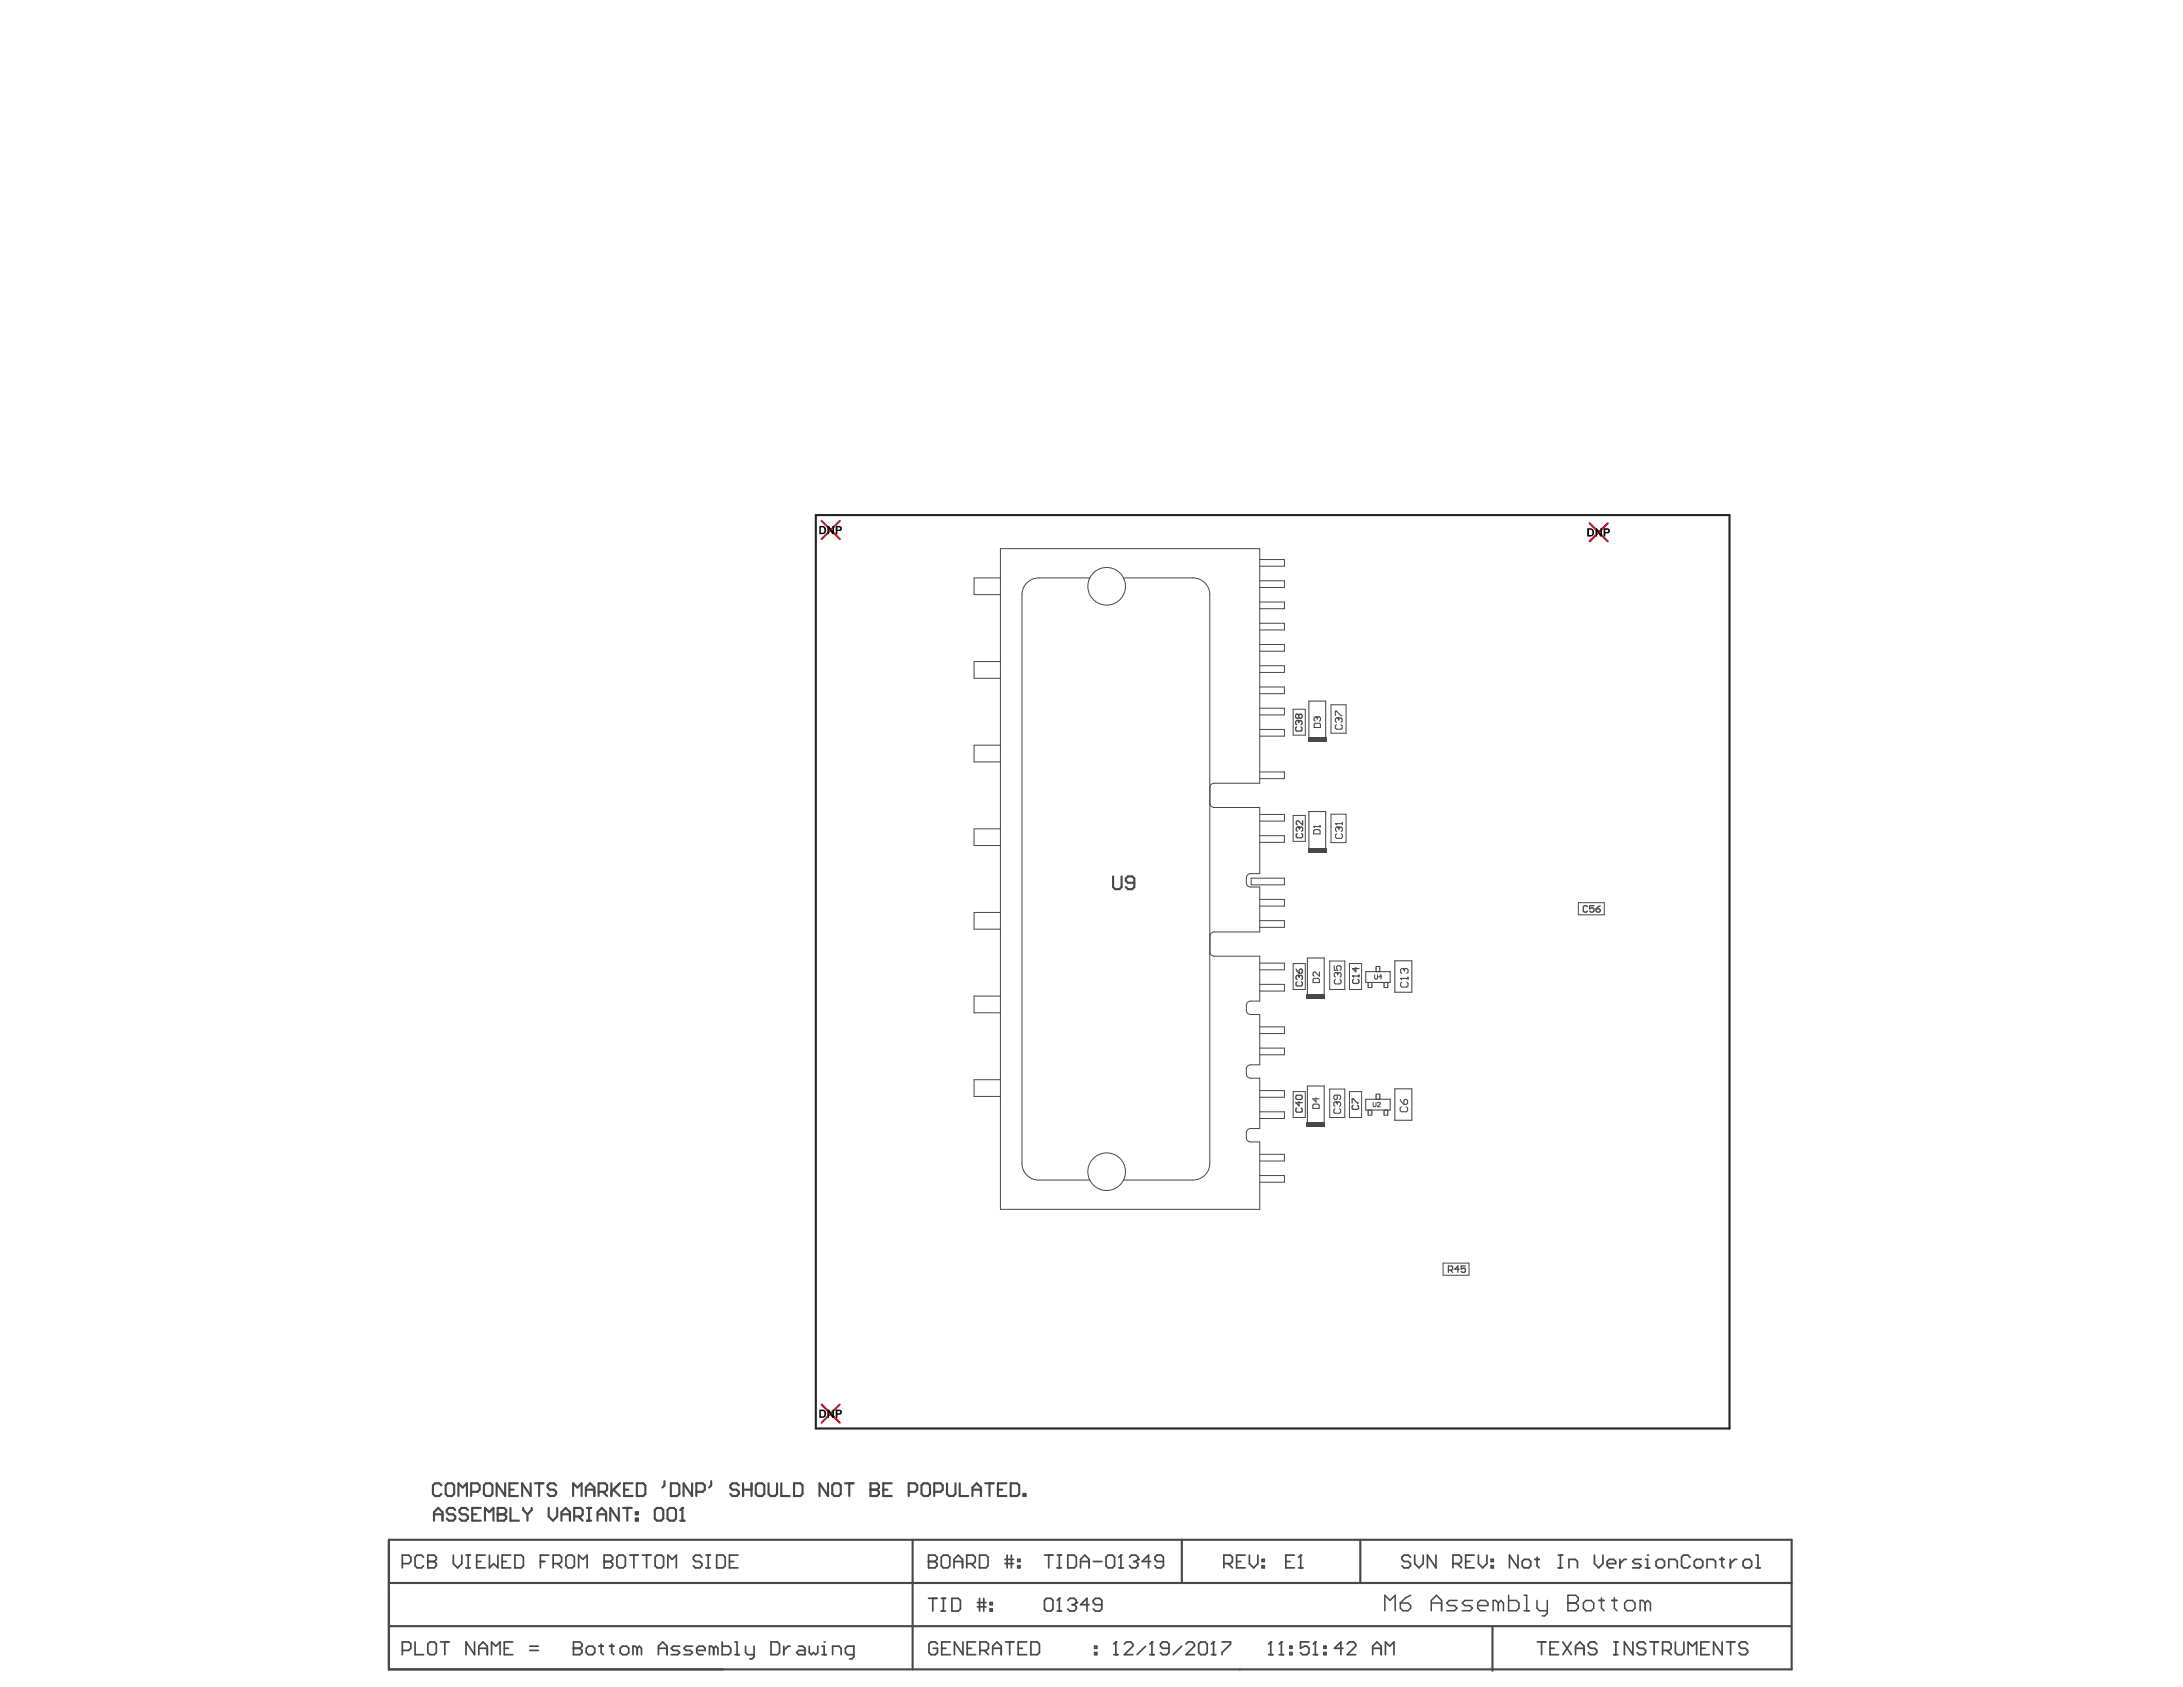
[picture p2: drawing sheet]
<svg xmlns="http://www.w3.org/2000/svg" width="279mm" height="216mm" viewBox="0 0 279 216" stroke-linecap="round" stroke-linejoin="round" font-family="sans-serif">
<path d="M105.2 66.7l2.3 2.3M107.5 66.7l-2.3 2.3M203.4 67l2.4 2.3M205.8 67l-2.4 2.3M105.2 179.7l2.3 2.4M107.5 179.7l-2.3 2.4" fill="none" stroke="#ee0e22" stroke-width=".27"/>
<g fill="#000">
<path d="M105.9 67.3h.2l.5 .7v-.7h.1v1.1h-.2l-.4-.7v.7h-.2zM204.2 67.6h.2l.4 .7v-.7h.2v1.1h-.2l-.4-.7v.7h-.2zM105.9 180.4h.2l.5 .7v-.7h.1v1.1h-.2l-.4-.8v.8h-.2z"/>
<path d="M104.9 67.3l.6 .1 .2 .2v.4a.43 .43 0 0 1-.5 .4h-.3zM105.1 67.5v.7h.1a.34 .34 0 0 0 .3-.4 .34 .34 0 0 0-.3-.3z"/>
<path d="M107 67.3h.5a.33 .33 0 0 1 .2 .4 .33 .33 0 0 1-.4 .3h-.1v.4h-.2zM107.2 67.5v.3h.1a.17 .17 0 0 0 .2-.2 .17 .17 0 0 0-.2-.1z"/>
<path d="M203.2 67.6h.5l.3 .2v.5l-.1 .3-.7 .1zM203.4 67.8v.7h.1a.36 .36 0 0 0 .3-.3 .36 .36 0 0 0-.1-.4z"/>
<path d="M205.2 67.6h.5a.34 .34 0 0 1 .3 .4 .34 .34 0 0 1-.4 .3h-.1v.4h-.3zM205.5 67.8v.3h.1a.18 .18 0 0 0 .2-.2 .18 .18 0 0 0-.2-.1z"/>
<path d="M104.9 180.4l.6 .1 .2 .2v.4a.43 .43 0 0 1-.5 .4h-.3zM105.1 180.6v.7h.1a.34 .34 0 0 0 .3-.4 .34 .34 0 0 0-.3-.3z"/>
<path d="M107 180.4h.5a.33 .33 0 0 1 .2 .4 .33 .33 0 0 1-.4 .2h-.1v.5h-.2zM107.2 180.6v.3h.1a.17 .17 0 0 0 .2-.2 .17 .17 0 0 0-.2-.1z"/>
</g>
<path d="M104.4 65.9h117v116.9h-117z" fill="none" stroke="#242424" stroke-width=".27"/>
<g fill="none" stroke="#484848" stroke-width=".13">
<path d="M128 74h-3.3v2.1h3.3M130.8 76.1v72.8M132.9 74h6.6M143.8 74h8.9M154.8 76.1v72.8M161.2 71.6h3.2v.9h-3.2M161.2 74.3h3.2v.9h-3.2M161.2 77h3.2v.9h-3.2M161.2 79.8h3.2v.8h-3.2M128 84.7h-3.3v2.1h3.3M128 95.4h-3.3v2.1h3.3M161.2 82.5h3.2v.8h-3.2"/>
<path d="M161.2 85.2h3.2v.9h-3.2M161.2 87.9h3.2v.9h-3.2M161.2 90.6h3.2v.9h-3.2M161.2 93.4h3.2v.8h-3.2M161.2 98.8h3.2v.8h-3.2M165.5 90.8h1.6v3.3h-1.6zM170.4 90.2h1.9v3.6h-1.9zM128 106.1h-3.3v2.1h3.3M128 116.8h-3.3v2.1h3.3M154.9 100.8v2M154.9 119.8v2M155.4 100.2h5.8v-30h-33.2v84.6h33.2v-8.7h-1.1"/>
<path d="M155.4 103.3h5.8v8.5h-1.1M159.5 112.3v.7M160.1 113.5h1.1v5.8h-5.8M160.1 112.4h4.3v.8h-4.3zM161.2 104.2h3.2v.9h-3.2M161.2 106.9h3.2v.9h-3.2M161.2 115.1h3.2v.9h-3.2M161.2 117.8h3.2v.9h-3.2M165.5 104.4h1.6v3.3h-1.6zM170.4 104.2h1.9v3.6h-1.9zM202 115.5h3.3v1.6h-3.3zM128 127.5h-3.3v2.1h3.3"/>
<path d="M128 138.2h-3.3v2.1h3.3M155.4 122.4h5.8v5.7h-1.1M159.5 128.7v.6M159.5 136.8v.7M160.1 138h1.1v6.4h-1.1M160.1 129.8h1.1v6.5h-1.1M161.2 123.3h3.2v.8h-3.2M161.2 126h3.2v.8h-3.2M161.2 131.4h3.2v.9h-3.2M161.2 134.1h3.2v.9h-3.2M161.2 139.6h3.2v.8h-3.2M165.5 123.3h1.6v3.3h-1.6z"/>
<path d="M165.5 139.7h1.6v3.3h-1.6zM170.2 123h1.9v3.6h-1.9zM170.2 139.4h1.9v3.6h-1.9zM172.7 123.3h1.6v3.3h-1.6zM172.7 139.7h1.6v3.3h-1.6zM132.9 151h6.6M143.8 151h8.9M159.5 145v.6M161.2 142.3h3.2v.8h-3.2M161.2 147.7h3.2v.9h-3.2M161.2 150.4h3.2v.9h-3.2M184.7 161.7h3.3v1.5h-3.3z"/>
</g>
<g fill="none" stroke="#484848" stroke-width=".14">
<path d="M167.5 94.8v-5.1h2.2v5.1M167.5 108.9v-5h2.2v5M167.3 127.6v-5h2.2v5M174.8 124.3h3.1v1.4h-3.1zM175.1 125.7v.7h.5v-.7M176.1 124.3v-.6h.5v.6M177.1 125.7v.7h.5v-.7M178.5 123h2.2v4h-2.2zM178.5 139.3h2.2v4.1h-2.2zM167.3 144v-5h2.2v5M174.8 140.7h3.1v1.4h-3.1zM175.1 142.1v.6h.5v-.6"/>
<path d="M176.1 140.7v-.7h.5v.7M177.1 142.1v.6h.5v-.6"/>
</g>
<path d="M49.8 197.1v16.5h179.5v-16.5h-179.5v16.5M116.8 197.1v16.5M151.3 197.1v5.5M174.1 197.1v5.5M49.8 208.1h179.5M49.8 202.6h179.5M191 208.3v5.5" fill="none" stroke="#484848" stroke-width=".27"/>
<g fill="#484848">
<path d="M167.2 127.3h2.4v.5h-2.4z" fill-rule="evenodd"/>
<path d="M167.4 108.5h2.4v.6h-2.4z" fill-rule="evenodd"/>
<path d="M167.4 94.4h2.4v.5h-2.4z" fill-rule="evenodd"/>
<path d="M167.2 143.6h2.4v.6h-2.4z" fill-rule="evenodd"/>
</g>
<g fill="none" stroke="#484848" stroke-width=".22">
<path d="M54.2 199.3l-.3-.3h-.5l-.3 .3v1.1l.3 .3h.5l.3-.3M54.8 199.8h.1M54.8 199h.8l.2 .3v.3l-.2 .2 .2 .3v.3l-.2 .3h-.8zM54.8 199.8h.8M58 199v1.1l.6 .6 .5-.6v-1.1M59.7 199h.5M59.9 199v1.7M61 199.8h.6M62.1 199h-1.1v1.7h1.1M62.6 199v1.7l.6-.6 .5 .6v-1.7M64.3 199.8h.5M65.4 199h-1.1v1.7h1.1"/>
<path d="M65.9 199h.8l.3 .3v1.1l-.3 .3h-.8zM69.2 199.8h.5M70.3 199h-1.1v1.7M72.4 199.3l.3-.3h.5l.3 .3v1.1l-.3 .3h-.5l-.3-.3zM77.3 199.8h.1M77.3 199h.8l.3 .3v.3l-.3 .2 .3 .3v.3l-.3 .3h-.8zM77.3 199.8h.8M79 199.3l.2-.3h.6l.2 .3v1.1l-.2 .3h-.6l-.2-.3zM80.6 199h1.1M81.1 199v1.7M82.2 199h1.1M82.8 199v1.7"/>
<path d="M83.8 199.3l.3-.3h.6l.2 .3v1.1l-.2 .3h-.6l-.3-.3zM89.8 199.3l-.2-.3h-.6l-.3 .3v.3l.3 .2h.6l.2 .3v.3l-.2 .3h-.6l-.3-.3M90.4 199h.5M90.6 199v1.7M91.7 199h.8l.3 .3v1.1l-.3 .3h-.8zM93.4 199.8h.5M94.4 199h-1v1.7h1M118.8 199.8h.1M118.8 199h.9l.2 .3v.3l-.2 .2 .2 .3v.3l-.2 .3h-.9zM118.8 199.8h.9M120.5 199.3l.2-.3h.6l.3 .3v1.1l-.3 .3h-.6l-.2-.3zM122.1 199.8h1.1"/>
<path d="M125.4 199h.8l.3 .3v1.1l-.3 .3h-.8zM128.6 199.6h1.1M128.9 199v1.7M129.4 199v1.7M130.3 199.6h.2v.2h-.2zM133.7 199h1.1M134.2 199v1.7M135.3 199h.6M135.6 199v1.7M136.7 199h.8l.3 .3v1.1l-.3 .3h-.8zM138.3 199.8h1.1M139.9 199.8h1.1"/>
<path d="M141.6 199.3l.2-.3h.6l.3 .3v1.1l-.3 .3h-.6l-.2-.3zM143.5 199h.1M143.5 199v1.7M143.5 199l-.3 .3M144.6 199.3l.2-.3h.6l.2 .3v.3M145.1 199.8h.3M145.4 199.8l.2 .3v.3l-.2 .3h-.6l-.2-.3M145.6 199.6h.1M145.6 199.6l-.2 .2M147.3 199.8h-1.1l.8-.8v1.7M148.9 199.8h-.8l-.3-.2v-.3l.3-.3h.5l.3 .3v1.1l-.3 .3h-.5l-.3-.3M158.3 199.8h.5"/>
<path d="M159.4 199h-1.1v1.7h1.1M159.9 199v1.1l.6 .6 .5-.6v-1.1M161.5 199.6h.3v.2h-.3zM164.6 199.8h.5M165.7 199h-1.1v1.7h1.1M166.5 199h.1M166.5 199v1.7M166.5 199l-.3 .3M180.5 199.3l-.2-.3h-.6l-.3 .3v.3l.3 .2h.6l.2 .3v.3l-.2 .3h-.6l-.3-.3M181.1 199v1.1l.5 .6 .6-.6v-1.1M183.8 199v1.7l-1.1-1.7v1.7M187.6 199.8h.5"/>
<path d="M188.7 199h-1.1v1.7h1.1M189.2 199v1.1l.6 .6 .5-.6v-1.1M190.9 199.6h.2v.2h-.2zM194.3 199v1.7l-1.1-1.7v1.7M194.8 199.8l.3-.2h.5l.3 .2v.6l-.3 .3h-.5l-.3-.3zM196.5 199.6h.5M196.7 199.3v1.1l.3 .3M199.4 199h.6M199.7 199v1.7M204.1 199v1.1l.5 .6 .6-.6v-1.1M207.3 199.6v1.1M208.1 199.6h-.2l-.6 .5"/>
<path d="M210.1 199.6h-.9l-.2 .2 .2 .3h.6l.3 .3-.3 .3h-.8M210.6 199.6h.3v1.1M210.9 199h.1M212.2 199.6h.6l.2 .2v.6l-.2 .3h-.6l-.2-.3v-.6zM216.3 199.3l-.3-.3h-.5l-.3 .3v1.1l.3 .3h.5l.3-.3M216.8 199.8l.3-.2h.6l.2 .2v.6l-.2 .3h-.6l-.3-.3zM220.1 199.6h.6M220.4 199.3v1.1l.3 .3M221.5 199.6v1.1M222.3 199.6h-.3l-.5 .5M223.1 199.8l.3-.2h.5l.3 .2v.6l-.3 .3h-.5l-.3-.3zM224.7 199h.3v1.7"/>
<path d="M51.5 200.1h.8l.3-.3v-.5l-.3-.3h-.8v1.7M51.5 211.2h.8l.3-.3v-.5l-.3-.3h-.8v1.7M53.1 210.1v1.7h1.1M54.8 210.4l.2-.3h.6l.2 .3v1.1l-.2 .3h-.6l-.2-.3zM56.4 210.1h1.1M56.9 210.1v1.7M59.7 200.7h.5M60.7 210.1v1.7l-1-1.7v1.7M61.3 210.9h1.1M61.3 211.8v-1.1l.5-.6 .6 .6v1.1M62.9 211.8v-1.7l.6 .6 .5-.6v1.7M64.5 210.9h.6"/>
<path d="M65.6 210.1h-1.1v1.7h1.1M67.8 211.2h1.1M67.8 210.7h1.1M70.8 200.1h.8l.3-.3v-.5l-.3-.3h-.8v1.7M71.3 200.1l.6 .6M73.4 210.9h.1M73.4 210.1h.8l.3 .3v.3l-.3 .2 .3 .3v.3l-.3 .3h-.8zM73.4 210.9h.8M74.1 200.7v-1.7l.5 .6 .5-.6v1.7M75 210.9l.3-.2h.5l.3 .2v.6l-.3 .3h-.5l-.3-.3zM76.7 210.7h.5M76.9 210.4v1.1l.3 .3"/>
<path d="M78 210.7h.6M78.3 210.4v1.1l.3 .3M79.4 210.9l.3-.2h.5l.3 .2v.6l-.3 .3h-.5l-.3-.3zM81.6 210.9l-.3-.2h-.3v1.1M81.6 210.9v.9M81.6 210.9l.2-.2 .3 .2v.9M84.3 210.9h1.1M84.3 211.8v-1.1l.5-.6 .6 .6v1.1M85.5 200.7v-1.7l.5 .6 .6-.6v1.7M87 210.7h-.8l-.3 .2 .3 .3h.5l.3 .3-.3 .3h-.8M88.6 210.7h-.8l-.3 .2 .3 .3h.6l.2 .3-.2 .3h-.9M89.2 211.2h1.1v-.3l-.3-.2h-.6l-.2 .2v.6l.2 .3h.6"/>
<path d="M90.4 200.7h.5M91.3 210.9l-.2-.2h-.3v1.1M91.3 210.9v.9M91.3 210.9l.3-.2 .3 .2v.9M92.4 210.1v1.7h.8l.3-.3v-.6l-.3-.2h-.8M94.1 211.8h.5M94.1 210.1h.2v1.7M95.4 210.7v.8l.3 .3h.8M96.5 210.7v1.3l-.3 .3h-.2M98.7 210.1h.8l.3 .3v1.1l-.3 .3h-.8zM100.3 210.7v1.1M101.1 210.7h-.2l-.6 .5"/>
<path d="M102.2 210.7h.6l.2 .2v.9h-.8l-.3-.3 .3-.3h.8M103.6 210.7v.8l.2 .3 .3-.3 .3 .3 .3-.3v-.8M105.2 211.8h.6M105.2 210.7h.3v1.1M105.5 210.1h.1M106.6 211.8v-1.1h.8l.3 .2v.9M109.3 211.8h-.8l-.3-.3v-.6l.3-.2h.8v1.3l-.3 .3h-.3M118.8 204.6h1.1M119.4 204.6v1.6M120 210.4l-.3-.3h-.5l-.3 .3v1.1l.3 .3h.5l.3-.3v-.6h-.6M120.5 204.6h.5M120.5 206.2h.5"/>
<path d="M120.5 210.9h.6M120.7 204.6v1.6M121.6 210.1h-1.1v1.7h1.1M121.8 204.6h.9l.2 .2v1.1l-.2 .3h-.9zM122.1 200.7v-1.1l.6-.6 .5 .6v1.1M123.2 210.1v1.7l-1-1.7v1.7M123.7 200.1h.9l.2-.3v-.5l-.2-.3h-.9v1.7M123.8 210.9h.5M124.3 200.1l.5 .6M124.9 210.1h-1.1v1.7h1.1M125.1 205.1h1.1M125.1 205.6h1.1"/>
<path d="M125.4 204.6v1.6M125.4 211.2h.8l.3-.3v-.5l-.3-.3h-.8v1.7M125.9 204.6v1.6M126 211.2l.5 .6M126.7 205.9h.3v.3h-.3zM126.7 205.1h.3v.3h-.3zM127.1 210.9h1M127.1 211.8v-1.1l.5-.6 .5 .6v1.1M128.6 200.1h1.1M128.7 210.1h1.1M129.2 210.1v1.7M130.3 200.4h.2v.3h-.2z"/>
<path d="M130.3 210.9h.6M131.4 210.1h-1.1v1.7h1.1M131.9 210.1h.9l.2 .3v1.1l-.2 .3h-.9zM133.7 204.8l.3-.2h.5l.3 .2v1.1l-.3 .3h-.5l-.3-.3zM135.3 200.7h.6M135.3 206.2h.6M135.6 204.6h.1M135.6 204.6v1.6M135.6 204.6l-.3 .2M136.7 204.8l.2-.2h.6l.3 .2v.3M137.2 205.4h.3M137.5 205.4l.3 .2v.3l-.3 .3h-.6l-.2-.3"/>
<path d="M137.8 205.1h.1M137.8 205.1l-.3 .3M138.3 200.7v-1.1l.5-.6 .6 .6v1.1M139.4 205.4h-1.1l.8-.8v1.6M140.1 211.5h.3v.3h-.3zM140.1 210.7h.3v.2h-.3zM141 205.4h-.8l-.3-.3v-.3l.3-.2h.5l.3 .2v1.1l-.3 .3h-.5l-.3-.3M142.5 211.8h.6M142.8 210.1h.1M142.8 210.1v1.7M142.8 210.1l-.3 .3M143.2 200.7h.5"/>
<path d="M143.9 210.4l.3-.3h.5l.3 .3v.3l-1.1 1.1h1.1M146.6 210.7l-1.1 1.1M147.2 211.8h.5M147.4 210.1h.1M147.4 210.1v1.7M147.4 210.1l-.2 .3M149.6 210.9h-.8l-.3-.2v-.3l.3-.3h.5l.3 .3v1.1l-.3 .3h-.5l-.3-.3M151.2 210.7l-1 1.1M151.8 210.4l.3-.3h.5l.3 .3v.3l-1.1 1.1h1.1M153.4 210.4l.3-.3h.5l.3 .3v1.1l-.3 .3h-.5l-.3-.3zM155.1 211.8h.5M155.3 210.1h.1"/>
<path d="M155.3 210.1v1.7M155.3 210.1l-.2 .3M156.4 210.1h1.1v.3l-1.1 1.1v.3M156.6 200.1h.9l.2-.3v-.5l-.2-.3h-.9v1.7M157.2 200.1l.5 .6M161.5 200.4h.3v.3h-.3zM162.4 211.8h.5M162.6 210.1h.1M162.6 210.1v1.7M162.6 210.1l-.2 .3M163.7 211.8h.6M164 210.1h.1"/>
<path d="M164 210.1v1.7M164 210.1l-.3 .3M165.1 211.5h.3v.3h-.3zM165.1 210.7h.3v.2h-.3zM166.2 200.7h.5M167.5 210.1h-1.1v.8l.6-.2h.3l.2 .2v.6l-.2 .3h-.6l-.3-.3M168.1 211.8h.5M168.4 210.1h.1M168.4 210.1v1.7M168.4 210.1l-.3 .3M169.4 211.5h.3v.3h-.3zM169.4 210.7h.3v.2h-.3z"/>
<path d="M171.9 210.9h-1.1l.8-.8v1.7M172.4 210.4l.3-.3h.5l.3 .3v.3l-1.1 1.1h1.1M175.7 210.9h1.1M175.7 211.8v-1.1l.5-.6 .6 .6v1.1M177.3 211.8v-1.7l.6 .6 .5-.6v1.7M186 200.1h.8l.2-.3v-.5l-.2-.3h-.8v1.7M186.5 200.1l.5 .6M190.9 200.4h.2v.3h-.2zM196.8 210.1h1M197.3 210.1v1.7M198.4 210.9h.5M199.4 200.7h.6"/>
<path d="M199.5 210.1h-1.1v1.7h1.1M200 210.1l1.1 1.7M200.8 200.7v-1.1h.8l.3 .2v.9M201.1 210.1l-1.1 1.7M201.7 210.9h1M201.7 211.8v-1.1l.5-.6 .5 .6v1.1M204.4 210.4l-.3-.3h-.5l-.3 .3v.3l.3 .2h.5l.3 .3v.3l-.3 .3h-.5l-.3-.3M205.7 200.1h1.1v-.3l-.3-.2h-.5l-.3 .2v.6l.3 .3h.5M206.5 211.8h.6M206.5 210.1h.6M206.8 210.1v1.7M209 210.1v1.7l-1.1-1.7v1.7"/>
<path d="M210.6 200.7h.5M210.6 210.4l-.2-.3h-.6l-.3 .3v.3l.3 .2h.6l.2 .3v.3l-.2 .3h-.6l-.3-.3M211.2 210.1h1.1M211.7 210.1v1.7M212.8 211.2h.8l.3-.3v-.5l-.3-.3h-.8v1.7M213.3 211.2l.6 .6M213.6 200.7v-1.1h.8l.3 .2v.9M214.4 210.1v1.4l.3 .3h.5l.3-.3v-1.4M216.1 211.8v-1.7l.5 .6 .5-.6v1.7M217.7 210.9h.5M218.5 200.7v-1.1h.8l.3 .2v.9M218.8 210.1h-1.1v1.7h1.1"/>
<path d="M220.4 210.1v1.7l-1.1-1.7v1.7M221 210.1h1M221.5 210.1v1.7M223.7 210.4l-.3-.3h-.5l-.3 .3v.3l.3 .2h.5l.3 .3v.3l-.3 .3h-.5l-.3-.3M224.7 200.7h.6"/>
</g>
<g fill="none" stroke="#484848" stroke-width=".16">
<path d="M166 93l-.2 .2v.2l.2 .2h.5l.1-.2v-.2l-.1-.2M166.1 92.2h.1M166.1 92.2l-.3 .1v.3l.2 .2M166.1 92.2l.1 .1M166.2 91.5l-.1-.1-.3 .1v.3l.2 .1 .2-.1M166.2 91.5l.2-.1 .2 .1v.3l-.1 .1-.3-.1M166.2 92.3l.2-.1 .2 .1v.3l-.1 .2M166.2 91.5v.3M166.2 92.3v.2M166 106.7l-.1 .1v.3l.1 .1h.6l.1-.1v-.3l-.1-.1M166.2 105.9h.1M166.2 105.9l-.3 .1v.3l.1 .1"/>
<path d="M166.2 105.9l.1 .1M166.3 106l.1-.1 .3 .1v.3l-.1 .1M166.3 106v.1M166.7 105v.6l-.5-.6h-.2l-.1 .2v.2l.1 .2M203.2 116l-.1-.1h-.3l-.2 .1v.6l.2 .1h.3l.1-.1M204 115.9h-.5v.4l.2-.1 .3 .1v.3l-.1 .1h-.3l-.1-.1M204.3 116.3h.4l.1 .3-.1 .1h-.3l-.1-.1zM204.8 115.9l-.5 .4M165.9 124l.4 .6M166 125.6l-.1 .2v.3l.1 .1h.6l.1-.1v-.3l-.1-.2M166.2 124.8h.1M166.2 124.8l-.3 .2v.2l.1 .2"/>
<path d="M166.2 124.8l.1 .2M166.3 124.2l.1-.2 .3 .2v.2l-.1 .2h-.3zM166.3 125l.1-.2 .3 .2v.2l-.1 .2M166.3 125v.1M173.1 124.9h.1M173.1 124.9h.8M173.1 124.9l.1 .1M173.2 125.3l-.1 .2v.2l.1 .2h.6l.1-.2v-.2l-.1-.2M173.5 123.8v.6l-.4-.4h.8M173.9 124.8v.2M165.9 140.3l.1-.1h.5l.2 .1v.3l-.2 .1h-.5l-.1-.1zM166 141.8l-.1 .1v.3l.1 .1h.5l.2-.1v-.3l-.2-.1"/>
<path d="M166.3 141v.5l-.4-.4h.8M173.1 141.2v-.6h.1l.5 .6h.2M173.2 141.4l-.1 .2v.2l.1 .2h.5l.2-.2v-.2l-.2-.2M185.4 162.6h.4l.1-.2v-.2l-.1-.2h-.4v.8M185.6 162.6l.3 .2M186.7 162.4h-.5l.4-.4v.8M187.6 162h-.6v.4l.3-.1 .3 .1v.3l-.2 .1h-.3l-.1-.1"/>
</g>
<g fill="none" stroke="#484848" stroke-width=".14">
<path d="M168.2 92.7l.1-.1h.6l.1 .1v.4h-.8zM168.5 91.7h.1M168.5 91.7l-.3 .2v.3l.1 .1M168.5 91.7l.1 .2M168.6 91.9l.1-.2 .3 .2v.3l-.1 .1M168.6 91.9v.1M170.9 91.6v-.6h.2l.5 .6h.2M171.1 92.7l-.2 .2v.3l.2 .1h.5l.2-.1v-.3l-.2-.2M171.2 91.9h.1M171.2 91.9h-.1l-.2 .1v.3l.2 .2M171.2 91.9l.1 .1M171.3 92l.2-.1h.1l.2 .1v.3l-.2 .2"/>
<path d="M171.3 92v.2M168.1 105.8h.1M168.1 106.3l.2-.1h.5l.2 .1v.4h-.9zM168.1 105.8h.9M168.1 105.8l.2 .1M169 105.6v.3M170.9 105.4h.1M170.9 105.4h.9M170.9 105.4l.2 .2M171.1 106.7l-.2 .2v.3l.2 .1h.6l.1-.1v-.3l-.1-.2M171.2 105.8h.1M171.2 105.8h-.1l-.2 .2v.3l.2 .1"/>
<path d="M171.2 105.8l.2 .2M171.4 106l.1-.2h.2l.1 .2v.3l-.1 .1M171.4 106v.1M171.8 105.3v.3M168.1 125.3l.1-.1h.5l.2 .1v.5h-.8zM168.9 124.4v.5l-.6-.5-.2 .1v.3l.1 .1M170.8 123.6v.6h.4l-.1-.3v-.2l.1-.1h.3l.1 .1v.3l-.1 .2M170.9 125.3l-.1 .2v.3l.1 .1h.6l.1-.1v-.3l-.1-.2M171.1 124.5h.1M171.1 124.5h-.2l-.1 .1v.3l.1 .1M171.1 124.5l.1 .1M171.2 124.6l.2-.1h.1l.1 .1v.3l-.1 .1"/>
<path d="M171.2 124.6v.2M179.3 125.2h.1M179.3 125.2h.9M179.3 125.2l.1 .2M179.4 125.7l-.1 .1v.4l.1 .1h.7l.1-.1v-.4l-.1-.1M179.6 123.9h.1M179.6 123.9h-.2l-.1 .2v.3l.1 .2M179.6 123.9l.1 .2M179.7 124.1l.2-.2h.2l.1 .2v.3l-.1 .2M179.7 124.1v.2M180.2 125.1v.3M168 141.4l.2-.1h.5l.1 .1v.4h-.8z"/>
<path d="M168.4 140.5v.5l-.4-.4h.8M170.9 141.9l-.2 .1v.3l.2 .2h.5l.2-.2v-.3l-.2-.1M171 141h.1M171 141h-.1l-.2 .2v.3l.2 .1M171 141l.2 .2M171.2 140.2v.4l-.2 .1h-.1l-.2-.1v-.3l.2-.1h.5l.2 .1v.3l-.2 .1M171.2 141.2l.1-.2h.1l.2 .2v.3l-.2 .1M171.2 141.2v.1M179.2 140.7l.5 .6M179.4 141.6l-.2 .2v.3l.2 .2h.6l.2-.2v-.3l-.2-.2M179.7 140.9l.1-.2h.2l.2 .2v.3l-.2 .1h-.3z"/>
</g>
<g fill="none" stroke="#484848" stroke-width=".27">
<path d="M142.5 112.2v1.3l.2 .3h.6l.3-.3v-1.3M145.2 113h-.8l-.3-.3v-.3l.3-.2h.5l.3 .2v1.1l-.3 .3h-.5l-.3-.3M55.5 194.6v-1.1l.6-.5 .5 .5v1.1M55.5 193.8h1.1M56.5 190.1l-.3-.3h-.5l-.3 .3v1.1l.3 .3h.5l.3-.3M57 190.1l.3-.3h.6l.2 .3v1.1l-.2 .3h-.6l-.3-.3zM58.3 193.3l-.3-.3h-.6l-.2 .3v.2l.2 .3h.6l.3 .3v.2l-.3 .3h-.6l-.2-.3M58.7 191.5v-1.7l.5 .6 .6-.6v1.7M59.9 193.3l-.3-.3h-.5l-.3 .3v.2l.3 .3h.5l.3 .3v.2l-.3 .3h-.5l-.3-.3M60.3 190.9h.8l.3-.3v-.5l-.3-.3h-.8v1.7M60.4 193.8h.6M61.5 193h-1.1v1.6h1.1"/>
<path d="M61.9 190.1l.3-.3h.6l.2 .3v1.1l-.2 .3h-.6l-.3-.3zM62.1 194.6v-1.6l.5 .5 .6-.5v1.6M63.7 193.8h.1M63.7 193h.8l.3 .3v.2l-.3 .3 .3 .3v.2l-.3 .3h-.8zM63.7 193.8h.8M64.7 189.8v1.7l-1.1-1.7v1.7M65.2 190.6h.5M65.3 193v1.6h1.1M66.3 189.8h-1.1v1.7h1.1M67 193v.3l.5 .5M67.5 193.8v.8M67.9 189.8v1.7l-1.1-1.7v1.7"/>
<path d="M68.1 193v.3l-.6 .5M68.5 189.8h1M69 189.8v1.7M70.2 193v1.1l.6 .5 .5-.5v-1.1M71.2 190.1l-.3-.3h-.5l-.3 .3v.3l.3 .2h.5l.3 .3v.3l-.3 .3h-.5l-.3-.3M71.9 193.8h1M71.9 194.6v-1.1l.5-.5 .5 .5v1.1M73.4 191.5v-1.7l.5 .6 .5-.6v1.7M73.5 194.1h.8l.3-.3v-.5l-.3-.3h-.8v1.6M74 194.1l.6 .5M75 191.5v-1.1l.5-.6 .6 .6v1.1M75 190.6h1.1"/>
<path d="M75.1 193h.6M75.1 194.6h.6M75.4 193v1.6M76.5 193.8h1.1M76.5 194.6v-1.1l.5-.5 .6 .5v1.1M76.6 190.9h.8l.3-.3v-.5l-.3-.3h-.8v1.7M77.2 190.9l.5 .6M78.2 189.8v1.7M78.5 190.6l.8 .9M79.2 193v1.6l-1.1-1.6v1.6M79.3 189.8l-1.1 1.1M79.7 193h1.1"/>
<path d="M79.9 190.6h.5M80.3 193v1.6M81 189.8h-1.1v1.7h1.1M81.4 194.3h.2v.3h-.2zM81.4 193.5h.2v.3h-.2zM81.5 189.8h.8l.3 .3v1.1l-.3 .3h-.8zM83.8 193.3l.3-.3h.5l.3 .3v1l-.3 .3h-.5l-.3-.3zM85 189.6v.5l-.2 .3M85.4 193.3l.3-.3h.5l.3 .3v1l-.3 .3h-.5l-.3-.3zM85.9 189.8h.8l.2 .3v1.1l-.2 .3h-.8zM87.1 194.6h.5M87.3 193h.1"/>
<path d="M87.3 193v1.6M87.3 193l-.2 .3M88.6 189.8v1.7l-1.1-1.7v1.7M89.1 190.9h.8l.3-.3v-.5l-.3-.3h-.8v1.7M91 189.6v.5l-.2 .3M94.6 190.1l-.3-.3h-.6l-.2 .3v.3l.2 .2h.6l.3 .3v.3l-.3 .3h-.6l-.2-.3M95.1 190.6h1.1M95.1 189.8v1.7M96.2 189.8v1.7M96.7 190.1l.3-.3h.6l.2 .3v1.1l-.2 .3h-.6l-.3-.3zM98.4 189.8v1.4l.2 .3h.6l.3-.3v-1.4M100 189.8v1.7h1.1"/>
<path d="M101.6 189.8h.8l.3 .3v1.1l-.3 .3h-.8zM106 189.8v1.7l-1.1-1.7v1.7M106.5 190.1l.3-.3h.5l.3 .3v1.1l-.3 .3h-.5l-.3-.3zM108.2 189.8h1M108.7 189.8v1.7M111.4 190.6h.1M111.4 189.8h.8l.3 .3v.3l-.3 .2 .3 .3v.3l-.3 .3h-.8zM111.4 190.6h.8M113 190.6h.6M114.1 189.8h-1.1v1.7h1.1M116.3 190.9h.8l.3-.3v-.5l-.3-.3h-.8v1.7M118.2 189.8h.6l.2 .3v1.1l-.2 .3h-.6l-.3-.3v-1.1z"/>
<path d="M119.6 190.9h.8l.3-.3v-.5l-.3-.3h-.8v1.7M121.2 189.8v1.4l.3 .3h.5l.3-.3v-1.4M122.8 189.8v1.7h1.1M124.5 190.6h1.1M124.5 191.5v-1.1l.5-.6 .6 .6v1.1M126.1 189.8h1.1M126.6 189.8v1.7M127.7 190.6h.6M128.8 189.8h-1.1v1.7h1.1M129.4 189.8h.8l.2 .3v1.1l-.2 .3h-.8zM131 191.2h.3v.3h-.3z"/>
</g>
<g fill="none" stroke="#484848" stroke-width=".13">
<path d="M132.9 74a2.14 2.14 0 0 0-2.1 2.1M152.7 74a2.14 2.14 0 0 1 2.1 2.1M154.9 102.8v.3l.2 .2h.3M155.4 119.3h-.3l-.2 .2v.3M155.4 100.2l-.3 .1-.2 .2v.3M159.5 113l.1 .3 .2 .1 .3 .1M160.1 111.8l-.3 .1-.2 .2-.1 .2M154.9 121.8v.3l.2 .2 .3 .1M159.5 129.3l.1 .3 .2 .2h.3M159.5 137.5l.1 .2 .2 .2 .3 .1M160.1 136.3h-.3l-.2 .2-.1 .3M160.1 128.1l-.3 .1-.2 .2-.1 .3"/>
<path d="M175.9 124.7v.5l.1 .1 .3-.1v-.5M176.8 125h-.3l.3-.3v.6M130.8 148.9a2.14 2.14 0 0 0 2.1 2.1M154.8 148.9a2.14 2.14 0 0 1-2.1 2.1M159.5 145.6l.1 .3 .2 .2h.3M160.1 144.4l-.3 .1-.2 .2-.1 .3M175.8 141.1v.4v.1l.3-.1v-.4M176.3 141.2l.1-.1 .3 .1-.4 .4h.4"/>
<circle cx="141.6" cy="75" r="2.41"/>
<circle cx="141.6" cy="150" r="2.41"/>
</g>
<g fill="none" stroke="#484848" stroke-width=".19">
<path d="M177.2 206.1v-1.9l.7 .6 .7-.6v1.9M179.2 205.2h1l.3 .3v.3l-.3 .3h-.6l-.4-.3zM180.5 204.2l-.6 .3-.7 .7M183.2 205.2h1.3M183.2 206.1v-1.3l.6-.6 .7 .6v1.3M186.5 204.8h-1l-.3 .4 .3 .3h.7l.3 .3-.3 .3h-1M188.5 204.8h-1l-.4 .4 .4 .3h.6l.4 .3-.4 .3h-1M189.1 205.5h1.3v-.3l-.3-.4h-.6l-.4 .4v.6l.4 .3h.6M191.8 205.2l-.4-.4h-.3v1.3M191.8 205.2v.9M191.8 205.2l.3-.4 .3 .4v.9M193.1 204.2v1.9h1l.3-.3v-.6l-.3-.4h-1"/>
<path d="M195.1 206.1h.6M195.1 204.2h.3v1.9M196.7 204.8v1l.3 .3h1M198 204.8v1.7l-.3 .3h-.3M200.7 205.2h.1M200.7 204.2h1l.3 .3v.3l-.3 .4 .3 .3v.3l-.3 .3h-1zM200.7 205.2h1M202.7 205.2l.3-.4h.6l.4 .4v.6l-.4 .3h-.6l-.3-.3zM204.6 204.8h.7M205 204.5v1.3l.3 .3M206.3 204.8h.6M206.6 204.5v1.3l.3 .3"/>
<path d="M207.9 205.2l.4-.4h.6l.4 .4v.6l-.4 .3h-.6l-.4-.3zM210.6 205.2l-.4-.4h-.3v1.3M210.6 205.2v.9M210.6 205.2l.3-.4 .3 .4v.9"/>
</g>
</svg>
